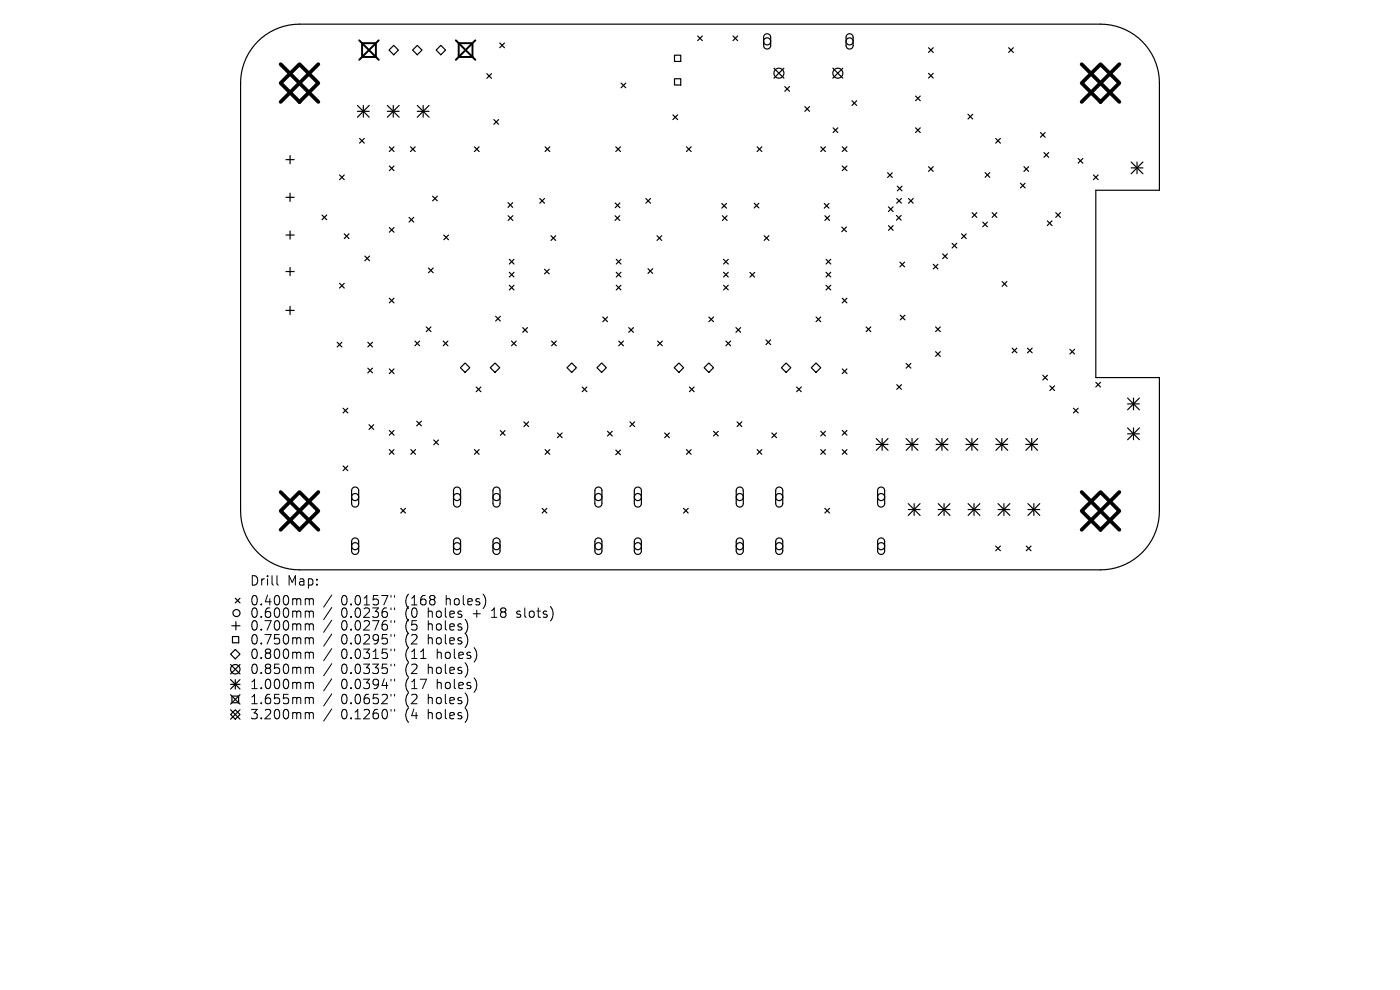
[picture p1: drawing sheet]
<svg xmlns="http://www.w3.org/2000/svg" width="297mm" height="210mm" viewBox="0 0 297 210" stroke-linecap="round" stroke-linejoin="round" font-family="sans-serif">
<defs><g id="words">
<g font-size="2.8">
<text x="52.9" y="124.5">Drill</text>
<text x="60.9" y="124.5">Map:</text>
<text x="52.9" y="128.7">0.400mm</text>
<text x="52.9" y="131.3">0.600mm</text>
<text x="72.4" y="128.7">0.0157&quot;</text>
<text x="72.4" y="131.3">0.0236&quot;</text>
<text x="86.1" y="128.7">(168</text>
<text x="86.1" y="131.3">(0</text>
<text x="91" y="131.3">holes</text>
<text x="94.9" y="128.7">holes)</text>
<text x="100.8" y="131.3">+</text>
<text x="105" y="131.3">18</text>
<text x="110.5" y="131.3">slots)</text>
<text x="52.9" y="134">0.700mm</text>
<text x="52.9" y="137">0.750mm</text>
<text x="72.4" y="134">0.0276&quot;</text>
<text x="72.4" y="137">0.0295&quot;</text>
<text x="86.1" y="134">(5</text>
<text x="86.1" y="137">(2</text>
<text x="91" y="134">holes)</text>
<text x="91" y="137">holes)</text>
<text x="52.9" y="140.1">0.800mm</text>
<text x="52.9" y="143.3">0.850mm</text>
<text x="72.4" y="140.1">0.0315&quot;</text>
<text x="72.4" y="143.3">0.0335&quot;</text>
<text x="86.1" y="140.1">(11</text>
<text x="86.1" y="143.3">(2</text>
<text x="91" y="143.3">holes)</text>
<text x="93" y="140.1">holes)</text>
<text x="52.9" y="146.5">1.000mm</text>
<text x="52.9" y="149.7">1.655mm</text>
<text x="72.4" y="146.5">0.0394&quot;</text>
<text x="72.4" y="149.7">0.0652&quot;</text>
<text x="86.1" y="146.5">(17</text>
<text x="86.1" y="149.7">(2</text>
<text x="91" y="149.7">holes)</text>
<text x="93" y="146.5">holes)</text>
<text x="52.9" y="152.9">3.200mm</text>
<text x="72.4" y="152.9">0.1260&quot;</text>
<text x="86.1" y="152.9">(4</text>
<text x="91" y="152.9">holes)</text>
</g>
</g></defs>
<g fill="none" stroke="#000" stroke-width=".25">
<path d="M54.7 8.8a12.5 12.5 0 0 1 8.8-3.7h170a12.5 12.5 0 0 1 12.5 12.5v22.8h-13.5v39.7h13.5v28.3a12.5 12.5 0 0 1-12.5 12.5h-170a12.5 12.5 0 0 1-12.5-12.5v-90.8a12.5 12.5 0 0 1 3.7-8.8zM82.5 10.6l1-1 1 1-1 1zM87.5 10.6l1-1 1 1-1 1zM92.5 10.6l1-1 1 1-1 1zM103.3 15.6l1 1M104.3 15.6l-1 1M106 9.1l1 1M107 9.1l-1 1M131.8 17.6l1 1M132.8 17.6l-1 1M143.1 11.7h1.3v1.3h-1.3zM143.1 16.7h1.3v1.3h-1.3z"/>
<path d="M148 7.6l1 1M149 7.6l-1 1M155.5 7.6l1 1M156.5 7.6l-1 1M162.2 7.4a.75 .75 0 0 1 .8-.2 .75 .75 0 0 1 .5 .7v1.8a.75 .75 0 0 1-.8 .7 .75 .75 0 0 1-.7-.7v-1.9zM164.2 14.5l2.1 2.1M166.3 14.5l-2.1 2.1M166.5 18.4l1 1M167.5 18.4l-1 1M176.7 14.5l2.1 2.1M178.8 14.5l-2.1 2.1M179.7 7.4a.75 .75 0 0 1 .8-.2 .75 .75 0 0 1 .5 .7v1.8a.75 .75 0 0 1-.8 .7 .75 .75 0 0 1-.7-.7v-1.9z"/>
<path d="M197 10.1l1 1M197 15.6l1 1M198 10.1l-1 1M198 15.6l-1 1M214 10.1l1 1M215 10.1l-1 1M60.7 33.9h1.7M61.5 33v1.7M72 37.1l1 1M73 37.1l-1 1M75.8 22.4l2.5 2.5M75.8 23.6h2.5"/>
<path d="M76.3 29.4l1 1M77.1 22.4v2.5M77.3 29.4l-1 1M78.3 22.4l-2.5 2.5M82.2 23.6h2.5M82.2 22.4l2.5 2.5M82.6 31.1l1 1M82.6 35.2l1 1M83.4 22.4v2.5M83.6 31.1l-1 1M83.6 35.2l-1 1M84.7 22.4l-2.5 2.5"/>
<path d="M87.1 31.1l1 1M88.1 31.1l-1 1M88.5 23.6h2.5M88.5 22.4l2.5 2.5M89.8 22.4v2.5M91 22.4l-2.5 2.5M100.6 31.1l1 1M101.6 31.1l-1 1M104.8 25.4l1 1M105.8 25.4l-1 1M115.6 31.1l1 1M116.6 31.1l-1 1"/>
<path d="M130.6 31.1l1 1M131.6 31.1l-1 1M142.8 24.4l1 1M143.8 24.4l-1 1M145.6 31.1l1 1M146.6 31.1l-1 1M160.6 31.1l1 1M161.6 31.1l-1 1M170.7 22.6l1 1M171.7 22.6l-1 1M174.1 31.1l1 1M175.1 31.1l-1 1"/>
<path d="M176.7 27.1l1 1M177.7 27.1l-1 1M178.7 31.1l1 1M178.7 35.2l1 1M179.7 31.1l-1 1M179.7 35.2l-1 1M180.7 21.4l1 1M181.7 21.4l-1 1M188.3 36.6l1 1M189.3 36.6l-1 1M190.4 39.5l1 1M191.4 39.5l-1 1"/>
<path d="M194.2 20.4l1 1M194.2 27.1l1 1M195.2 20.4l-1 1M195.2 27.1l-1 1M197 35.4l1 1M198 35.4l-1 1M205.4 24.2l1 1M206.4 24.2l-1 1M209 36.6l1 1M210 36.6l-1 1M211.2 29.4l1 1M212.2 29.4l-1 1"/>
<path d="M216.5 38.9l1 1M217.2 35.4l1 1M217.5 38.9l-1 1M218.2 35.4l-1 1M220.7 28.1l1 1M221.5 32.4l1 1M221.7 28.1l-1 1M222.5 32.4l-1 1M228.7 33.6l1 1M229.7 33.6l-1 1M232 37.1l1 1M233 37.1l-1 1"/>
<path d="M240 34.4l2.5 2.5M240 35.6h2.5M241.2 34.4v2.5M242.5 34.4l-2.5 2.5M60.7 41.9h1.7M60.7 49.9h1.7M60.7 57.6h1.7M61.5 41v1.7M61.5 49v1.7M61.5 56.7v1.8M68.3 45.6l1 1M69.3 45.6l-1 1"/>
<path d="M73 49.6l1 1M74 49.6l-1 1M77.4 54.3l1 1M78.4 54.3l-1 1M82.6 48.3l1 1M83.6 48.3l-1 1M86.8 46.1l1 1M87.8 46.1l-1 1M90.9 56.9l1 1M91.8 41.6l1 1M91.9 56.9l-1 1M92.8 41.6l-1 1"/>
<path d="M94.1 49.9l1 1M95.1 49.9l-1 1M107.8 43l1 1M107.8 45.8l1 1M108 55l1 1M108 57.8l1 1M108.8 43l-1 1M108.8 45.8l-1 1M109 55l-1 1M109 57.8l-1 1M114.5 42.1l1 1M115.5 42.1l-1 1"/>
<path d="M115.5 57.1l1 1M116.5 57.1l-1 1M116.9 50l1 1M117.9 50l-1 1M130.5 45.8l1 1M130.5 43.1l1 1M130.7 55l1 1M130.7 57.8l1 1M131.5 45.8l-1 1M131.5 43.1l-1 1M131.7 55l-1 1M131.7 57.8l-1 1"/>
<path d="M137 42.1l1 1M137.5 57l1 1M138 42.1l-1 1M138.5 57l-1 1M139.4 50l1 1M140.4 50l-1 1M153.1 43.2l1 1M153.2 45.8l1 1M153.5 55l1 1M153.5 57.8l1 1M154.1 43.2l-1 1M154.2 45.8l-1 1"/>
<path d="M154.5 55l-1 1M154.5 57.8l-1 1M159.1 57.8l1 1M160 43.1l1 1M160.1 57.8l-1 1M161 43.1l-1 1M162.1 50l1 1M163.1 50l-1 1M174.9 43.2l1 1M175 45.8l1 1M175.2 55l1 1M175.2 57.8l1 1"/>
<path d="M175.9 43.2l-1 1M176 45.8l-1 1M176.2 55l-1 1M176.2 57.8l-1 1M178.6 48.2l1 1M179.6 48.2l-1 1M188.5 43.9l1 1M188.5 47.9l1 1M189.5 43.9l-1 1M189.5 47.9l-1 1M190.2 45.7l1 1M190.2 42.1l1 1"/>
<path d="M190.9 55.6l1 1M191.2 45.7l-1 1M191.2 42.1l-1 1M191.9 55.6l-1 1M192.7 42.1l1 1M193.7 42.1l-1 1M198 56.1l1 1M199 56.1l-1 1M200 53.9l1 1M201 53.9l-1 1M202 51.6l1 1M203 51.6l-1 1"/>
<path d="M204 49.6l1 1M205 49.6l-1 1M206.2 45.1l1 1M207.2 45.1l-1 1M208.5 47.1l1 1M209.5 47.1l-1 1M210.5 45.1l1 1M211.5 45.1l-1 1M212.6 59.7l1 1M213.6 59.7l-1 1M222.2 46.9l1 1M223.2 46.9l-1 1"/>
<path d="M224 45.1l1 1M225 45.1l-1 1M60.7 65.9h1.7M61.5 65v1.7M71.5 72.6l1 1M72 60.1l1 1M72.5 72.6l-1 1M73 60.1l-1 1M78 72.6l1 1M78 78.1l1 1M79 72.6l-1 1M79 78.1l-1 1"/>
<path d="M82.6 63.3l1 1M82.6 78.3l1 1M83.6 63.3l-1 1M83.6 78.3l-1 1M88 72.3l1 1M89 72.3l-1 1M90.4 69.3l1 1M91.4 69.3l-1 1M94 72.3l1 1M95 72.3l-1 1M97.7 78l1-1 1 1-1 1zM104 78l1-1 1 1-1 1z"/>
<path d="M105.1 67.1l1 1M106.1 67.1l-1 1M108 60.5l1 1M108.5 72.3l1 1M109 60.5l-1 1M109.5 72.3l-1 1M110.9 69.5l1 1M111.9 69.5l-1 1M117 72.3l1 1M118 72.3l-1 1M120.3 78l1-1 1 1-1 1zM126.6 78l1-1 1 1-1 1z"/>
<path d="M127.9 67.2l1 1M128.9 67.2l-1 1M130.7 60.5l1 1M131.3 72.3l1 1M131.7 60.5l-1 1M132.3 72.3l-1 1M133.4 69.5l1 1M134.4 69.5l-1 1M139.5 72.3l1 1M140.5 72.3l-1 1M143 78l1-1 1 1-1 1zM149.4 78l1-1 1 1-1 1z"/>
<path d="M150.4 67.2l1 1M151.4 67.2l-1 1M153.5 60.5l1 1M154 72.3l1 1M154.5 60.5l-1 1M155 72.3l-1 1M156.1 69.5l1 1M157.1 69.5l-1 1M162.5 72.1l1 1M163.5 72.1l-1 1M165.8 78l1-1 1 1-1 1zM172.1 78l1-1 1 1-1 1z"/>
<path d="M173.1 67.2l1 1M174.1 67.2l-1 1M175.2 60.5l1 1M176.2 60.5l-1 1M178.7 63.3l1 1M178.7 78.3l1 1M179.7 63.3l-1 1M179.7 78.3l-1 1M183.7 69.3l1 1M184.7 69.3l-1 1M191 66.9l1 1M192 66.9l-1 1"/>
<path d="M192.2 77.1l1 1M193.2 77.1l-1 1M198.5 69.3l1 1M198.5 74.6l1 1M199.5 69.3l-1 1M199.5 74.6l-1 1M214.7 73.8l1 1M215.7 73.8l-1 1M218 73.8l1 1M219 73.8l-1 1M221.2 79.6l1 1M222.2 79.6l-1 1"/>
<path d="M227 74.1l1 1M228 74.1l-1 1M72.8 86.6l1 1M72.8 98.8l1 1M73.8 86.6l-1 1M73.8 98.8l-1 1M78.3 90.1l1 1M79.3 90.1l-1 1M82.6 91.3l1 1M82.6 95.4l1 1M83.6 91.3l-1 1M83.6 95.4l-1 1"/>
<path d="M87.2 95.4l.9 1M88.1 95.4l-.9 1M88.4 89.3l1 1M89.4 89.3l-1 1M92 93.3l1 1M93 93.3l-1 1M100.6 95.4l1 1M101 82.1l1 1M101.6 95.4l-1 1M102 82.1l-1 1M106.1 91.3l1 1M107.1 91.3l-1 1"/>
<path d="M111.1 89.5l1 1M112.1 89.5l-1 1M115.6 95.4l1 1M116.6 95.4l-1 1M118.3 91.8l1 1M119.3 91.8l-1 1M123.5 82.1l1 1M124.5 82.1l-1 1M128.9 91.5l1 1M129.9 91.5l-1 1M130.6 95.5l1 1M131.6 95.5l-1 1"/>
<path d="M133.6 89.5l1 1M134.6 89.5l-1 1M141 91.8l1 1M142 91.8l-1 1M145.6 95.4l1 1M146.3 82.1l1 1M146.6 95.4l-1 1M147.3 82.1l-1 1M151.4 91.5l1 1M152.4 91.5l-1 1M156.4 89.5l1 1M157.4 89.5l-1 1"/>
<path d="M160.6 95.4l1 1M161.6 95.4l-1 1M163.7 91.8l1 1M164.7 91.8l-1 1M169 82.1l1 1M170 82.1l-1 1M174.1 91.5l1 1M174.1 95.4l1 1M175.1 91.5l-1 1M175.1 95.4l-1 1M178.7 91.3l1 1M178.7 95.4l1 1"/>
<path d="M179.7 91.3l-1 1M179.7 95.4l-1 1M185.9 93l2.5 2.5M185.9 94.3h2.5M187.1 93v2.5M188.4 93l-2.5 2.5M190.2 81.6l1 1M191.2 81.6l-1 1M192.2 94.3h2.5M192.2 93l2.5 2.5M193.5 93v2.5M194.7 93l-2.5 2.5"/>
<path d="M198.6 94.3h2.5M198.6 93l2.5 2.5M199.8 93v2.5M201.1 93l-2.5 2.5M204.9 94.3h2.5M204.9 93l2.5 2.5M206.2 93v2.5M207.4 93l-2.5 2.5M211.3 94.3h2.5M211.3 93l2.5 2.5M212.5 93v2.5M213.8 93l-2.5 2.5"/>
<path d="M217.6 94.3h2.5M217.6 93l2.5 2.5M218.9 93v2.5M220.1 93l-2.5 2.5M222.7 81.8l1 1M223.7 81.8l-1 1M227.7 86.6l1 1M228.7 86.6l-1 1M232.5 81.1l1 1M233.5 81.1l-1 1M239.2 84.4l2.5 2.5M239.2 85.7h2.5"/>
<path d="M239.2 90.8l2.5 2.5M239.2 92h2.5M240.5 84.4v2.5M240.5 90.8v2.5M241.7 84.4l-2.5 2.5M241.7 90.8l-2.5 2.5M74.8 103.5a.75 .75 0 0 1 .8-.1 .75 .75 0 0 1 .5 .7v2.7a.75 .75 0 0 1-.8 .8 .75 .75 0 0 1-.7-.8v-2.8zM74.8 114.3a.75 .75 0 0 1 .8-.1 .75 .75 0 0 1 .5 .7v2a.75 .75 0 0 1-.8 .7 .75 .75 0 0 1-.7-.7v-2.1zM85 107.8l1 1M86 107.8l-1 1M96.4 103.5a.75 .75 0 0 1 .8-.1 .75 .75 0 0 1 .5 .7v2.7a.75 .75 0 0 1-.7 .8 .75 .75 0 0 1-.8-.8v-2.8zM96.4 114.3a.75 .75 0 0 1 .8-.1 .75 .75 0 0 1 .5 .7v2a.75 .75 0 0 1-.7 .7 .75 .75 0 0 1-.8-.7v-2.1z"/>
<path d="M104.8 103.5a.75 .75 0 0 1 .8-.1 .75 .75 0 0 1 .5 .7v2.7a.75 .75 0 0 1-.8 .8 .75 .75 0 0 1-.7-.8v-2.8zM104.8 114.3a.75 .75 0 0 1 .8-.1 .75 .75 0 0 1 .5 .7v2a.75 .75 0 0 1-.8 .7 .75 .75 0 0 1-.7-.7v-2.1zM115 107.8l1 1M116 107.8l-1 1M126.4 103.5a.75 .75 0 0 1 .8-.1 .75 .75 0 0 1 .5 .7v2.7a.75 .75 0 0 1-.8 .8 .75 .75 0 0 1-.7-.8v-2.8zM126.4 114.3a.75 .75 0 0 1 .8-.1 .75 .75 0 0 1 .5 .7v2a.75 .75 0 0 1-.8 .7 .75 .75 0 0 1-.7-.7v-2.1zM134.8 103.5a.75 .75 0 0 1 .8-.1 .75 .75 0 0 1 .5 .7v2.7a.75 .75 0 0 1-.8 .8 .75 .75 0 0 1-.7-.8v-2.8zM134.8 114.3a.75 .75 0 0 1 .8-.1 .75 .75 0 0 1 .5 .7v2a.75 .75 0 0 1-.8 .7 .75 .75 0 0 1-.7-.7v-2.1zM145 107.8l1 1M146 107.8l-1 1M156.4 103.5a.75 .75 0 0 1 .8-.1 .75 .75 0 0 1 .5 .7v2.7a.75 .75 0 0 1-.8 .8 .75 .75 0 0 1-.7-.8v-2.8zM156.4 114.3a.75 .75 0 0 1 .8-.1 .75 .75 0 0 1 .5 .7v2a.75 .75 0 0 1-.8 .7 .75 .75 0 0 1-.7-.7v-2.1z"/>
<path d="M164.8 103.5a.75 .75 0 0 1 .8-.1 .75 .75 0 0 1 .5 .7v2.7a.75 .75 0 0 1-.8 .8 .75 .75 0 0 1-.7-.8v-2.8zM164.8 114.3a.75 .75 0 0 1 .8-.1 .75 .75 0 0 1 .5 .7v2a.75 .75 0 0 1-.8 .7 .75 .75 0 0 1-.7-.7v-2.1zM175 107.8l1 1M176 107.8l-1 1M186.4 103.5a.75 .75 0 0 1 .8-.1 .75 .75 0 0 1 .5 .7v2.7a.75 .75 0 0 1-.8 .8 .75 .75 0 0 1-.7-.8v-2.8zM186.4 114.3a.75 .75 0 0 1 .8-.1 .75 .75 0 0 1 .5 .7v2a.75 .75 0 0 1-.8 .7 .75 .75 0 0 1-.7-.7v-2.1zM192.7 106.8l2.5 2.5M192.7 108.1h2.5M193.9 106.8v2.5M195.2 106.8l-2.5 2.5M199 108.1h2.5M199 106.8l2.5 2.5"/>
<path d="M200.3 106.8v2.5M201.5 106.8l-2.5 2.5M205.4 108.1h2.5M205.4 106.8l2.5 2.5M206.6 106.8v2.5M207.9 106.8l-2.5 2.5M211.2 115.8l1 1M211.7 108.1h2.5M211.7 106.8l2.5 2.5M212.2 115.8l-1 1M213 106.8v2.5M214.2 106.8l-2.5 2.5"/>
<path d="M217.7 115.8l1 1M218.1 108.1h2.5M218.1 106.8l2.5 2.5M218.7 115.8l-1 1M219.3 106.8v2.5M220.6 106.8l-2.5 2.5M49.2 132.7h1.7M49.3 135h1.3v1.4h-1.3zM49.9 137.8l1 1-1 1-1-1zM49.9 126.9l1 1M50 131.9v1.7M50.9 126.9l-1 1"/>
<path d="M48.9 151.6l1-1 1 1-1 1zM48.9 141l2 2M48.9 144.2l2 2M48.9 145.2h2M48.9 147.4l2 2M48.9 150.6l2 2M49.2 147.7h1.4v1.4h-1.4zM49.9 144.2v2M50.9 141l-2 2M50.9 144.2l-2 2M50.9 147.4l-2 2M50.9 150.6l-2 2"/>
<circle cx="162.7" cy="8.8" r=".75"/>
<circle cx="165.2" cy="15.5" r="1.06"/>
<circle cx="177.7" cy="15.5" r="1.06"/>
<circle cx="180.2" cy="8.8" r=".75"/>
<circle cx="75.3" cy="105.4" r=".75"/>
<circle cx="75.3" cy="115.9" r=".75"/>
<circle cx="97" cy="105.4" r=".75"/>
<circle cx="97" cy="115.9" r=".75"/>
<circle cx="105.3" cy="105.4" r=".75"/>
<circle cx="105.3" cy="115.9" r=".75"/>
<circle cx="126.9" cy="105.4" r=".75"/>
<circle cx="126.9" cy="115.9" r=".75"/>
<circle cx="135.3" cy="105.4" r=".75"/>
<circle cx="135.3" cy="115.9" r=".75"/>
<circle cx="156.9" cy="105.4" r=".75"/>
<circle cx="156.9" cy="115.9" r=".75"/>
<circle cx="165.3" cy="105.4" r=".75"/>
<circle cx="165.3" cy="115.9" r=".75"/>
<circle cx="186.9" cy="105.4" r=".75"/>
<circle cx="186.9" cy="115.9" r=".75"/>
<circle cx="50.2" cy="130" r=".75"/>
<circle cx="49.9" cy="142" r="1"/>
</g>
<path d="M76.2 8.6l4.1 4.1M76.8 9.2h2.9v2.9h-2.9zM80.3 8.6l-4.1 4.1M96.7 8.6l4.1 4.1M97.3 9.2h2.9v2.9h-2.9zM100.8 8.6l-4.1 4.1" fill="none" stroke="#000" stroke-width=".41"/>
<path d="M59.5 13.6l8 8M63.5 13.6l4 4-4 4-4-4zM67.5 13.6l-8 8M229.5 13.6l8 8M233.5 13.6l4 4-4 4-4-4zM237.5 13.6l-8 8M59.5 108.4l4-4 4 4-4 4zM59.5 104.4l8 8M67.5 104.4l-8 8M229.5 104.4l8 8M233.5 104.4l4 4-4 4-4-4zM237.5 104.4l-8 8" fill="none" stroke="#000" stroke-width=".8"/>
<g fill="none" stroke="#000" stroke-width=".21">
<path d="M58.8 122.1v1.7l.2 .3M65 127l.5 .1 .1 .2M65 129.6h.3l.3 .3M65 132.3l.5 .1 .1 .2M65 135.3h.3l.3 .3M65 138.3l.5 .1 .1 .2M65.6 127.3l.3-.3 .5 .1 .1 1.2M65.6 127.3v1M65.6 129.9v1.1M65.6 132.6v1.1M65.6 135.6v1M65.6 138.6v1.1"/>
<path d="M65.6 129.9l.3-.3 .5 .1 .1 1.3M65.6 132.6l.3-.3 .5 .1 .1 1.3M65.6 135.6l.3-.3 .5 .1 .1 1.2M65.6 138.6l.3-.3 .5 .1 .1 1.3M70.4 126.2l-1.7 2.6M70.4 128.9l-1.7 2.5M70.4 131.6l-1.7 2.5M70.4 134.5l-1.7 2.6M70.4 137.6l-1.7 2.6M83 126.3v.4M83 129v.3M83 131.7v.3"/>
<path d="M83 134.6v.4M83 137.7v.4M83.7 126.3v.4M83.7 129v.3M83.7 131.7v.3M83.7 134.6v.4M83.7 137.7v.4M109.6 130.9l.2 .1M109.7 129.7v.5M65 141.5h.3l.3 .3M65 144.7l.5 .1 .1 .2M65 147.9l.5 .1 .1 .2"/>
<path d="M65 151.1l.5 .1 .1 .2M65.6 141.8v1.1M65.6 145v1.1M65.6 148.2v1.1M65.6 151.4v1.1M65.6 141.8l.3-.3 .5 .1 .1 1.3M65.6 145l.3-.3 .5 .1 .1 1.3M65.6 148.2l.3-.3 .5 .1 .1 1.3M65.6 151.4l.3-.3 .5 .1 .1 1.3M70.4 140.8l-1.7 2.6M70.4 144l-1.7 2.6M70.4 147.2l-1.7 2.6"/>
<path d="M70.4 150.4l-1.7 2.6M83 140.9v.4M83 144.1v.4M83 147.3v.4M83 150.5v.4M83.7 140.9v.4M83.7 144.1v.4M83.7 147.3v.4M83.7 150.5v.4"/>
</g>
<use href="#words"/>
</svg>
